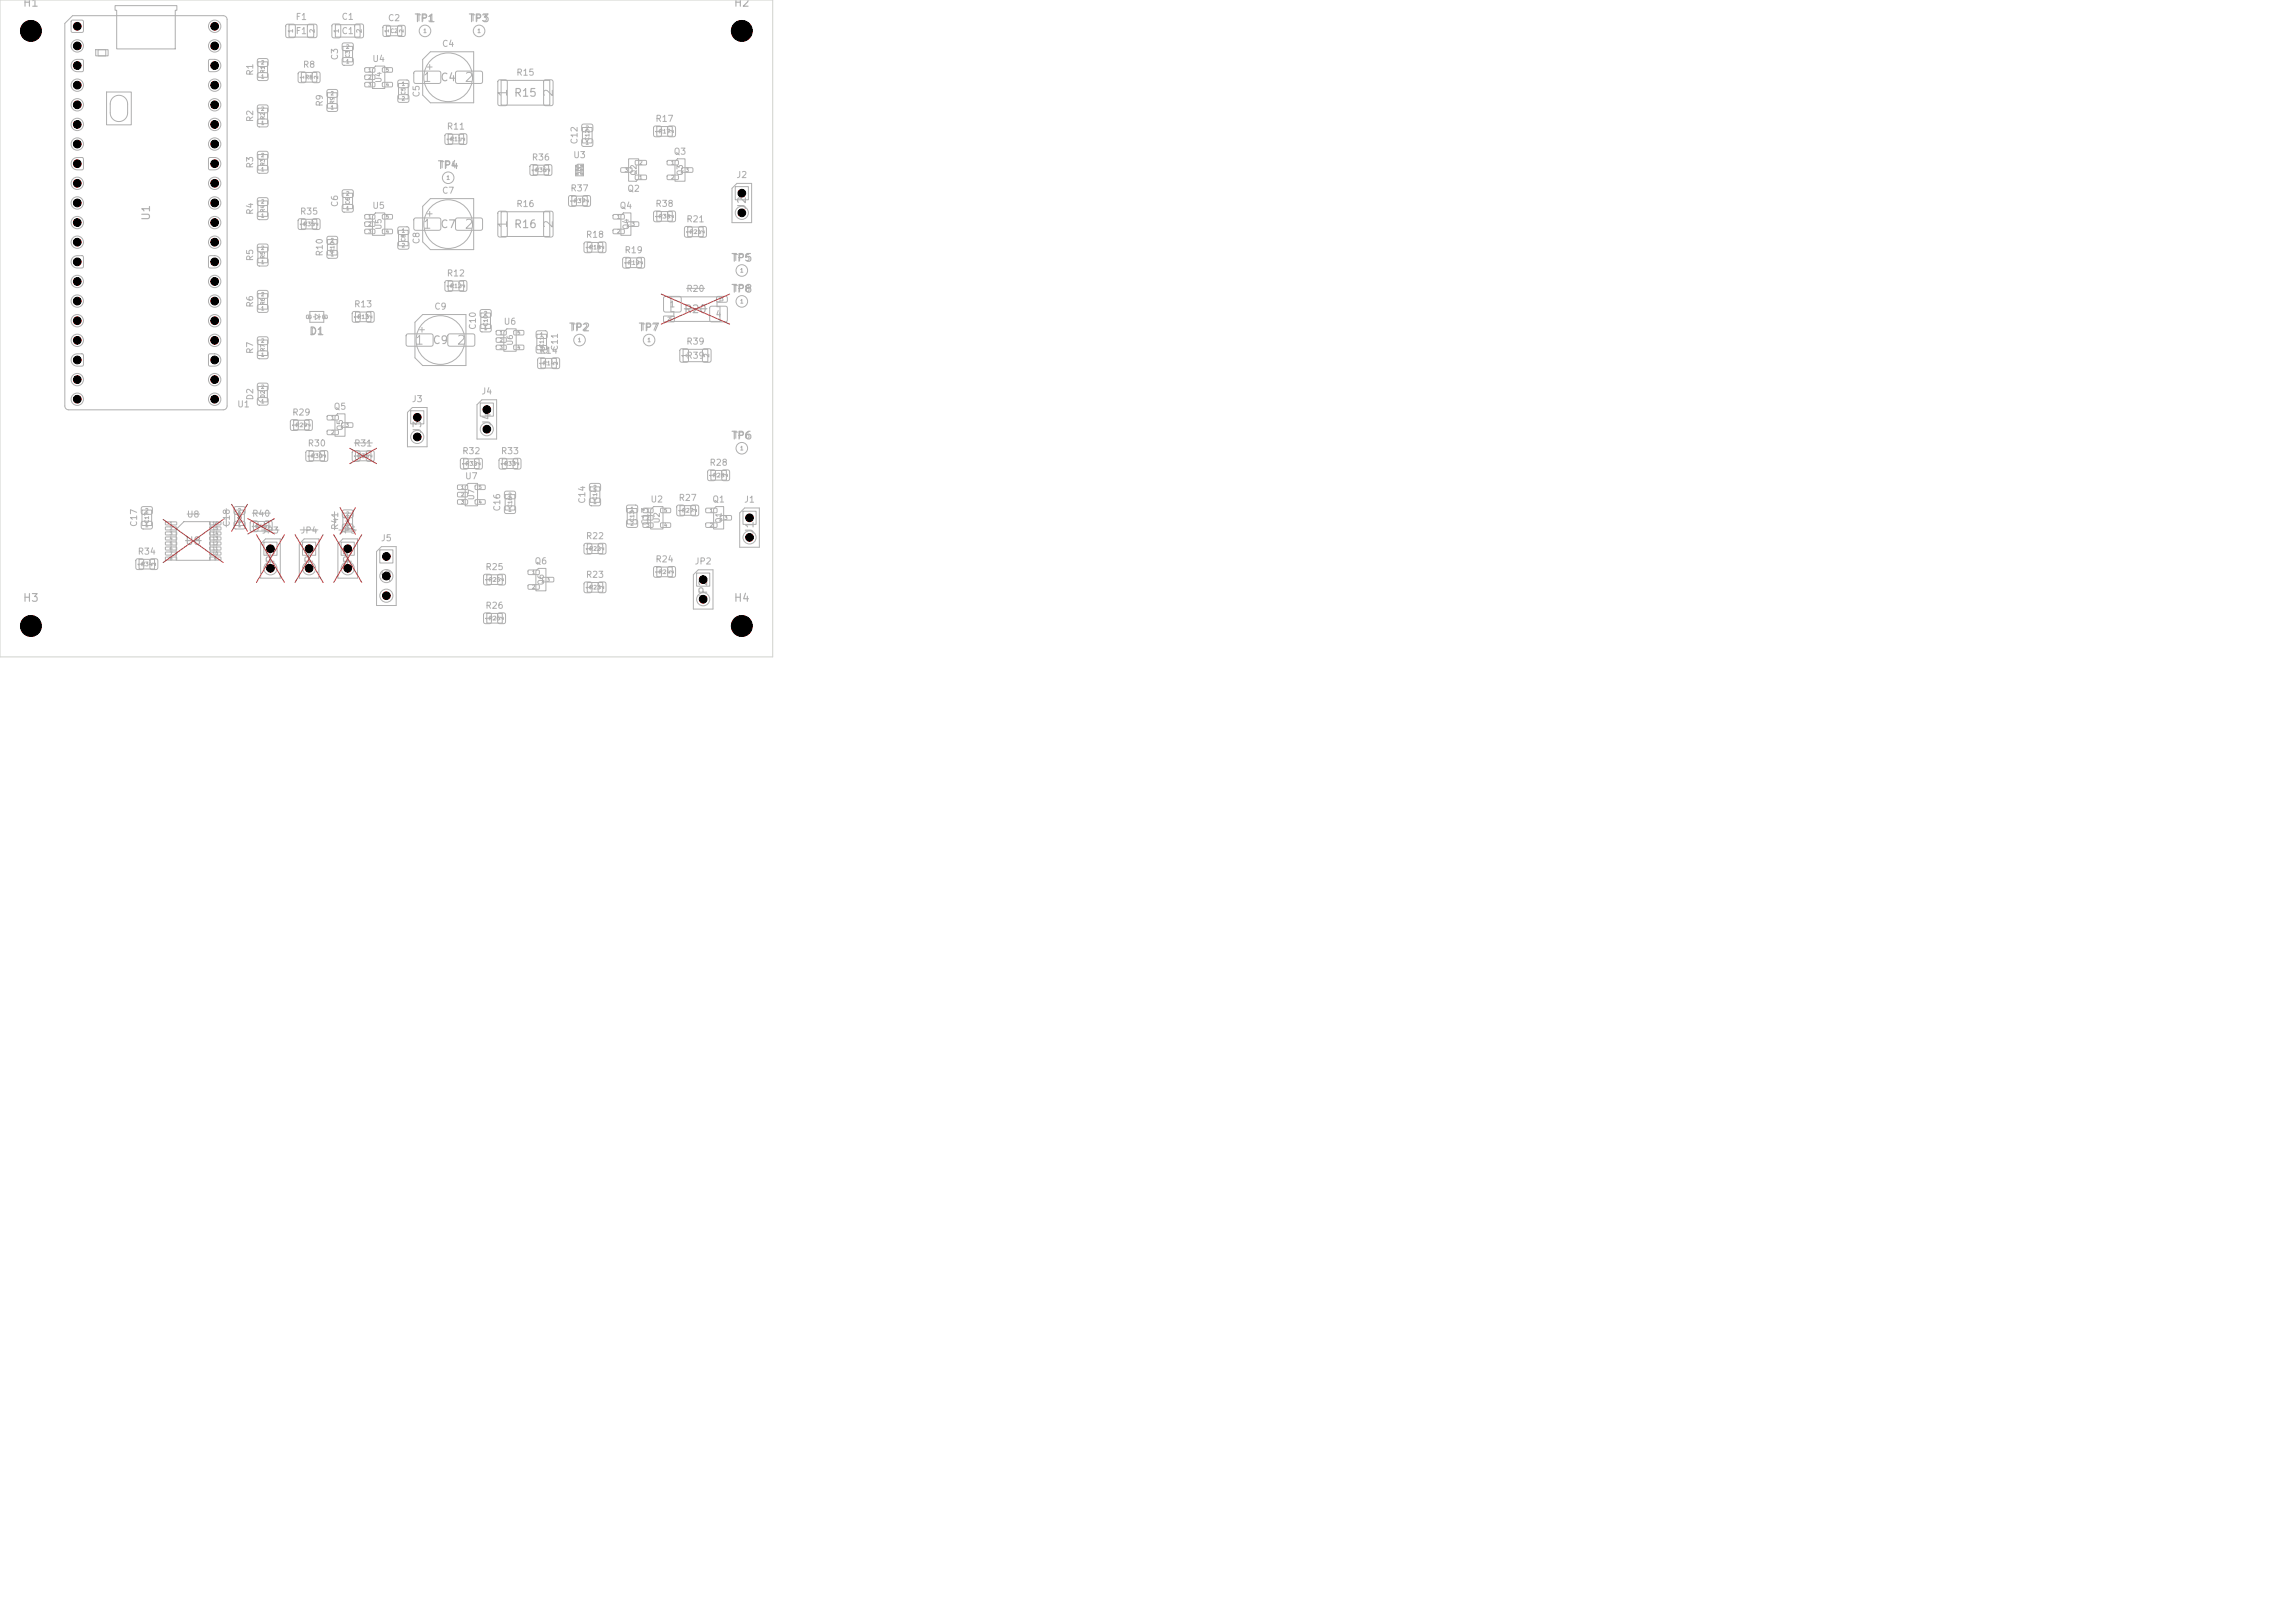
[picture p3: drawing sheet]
<svg xmlns="http://www.w3.org/2000/svg" width="297mm" height="210mm" viewBox="0 0 297 210" stroke-linecap="round" stroke-linejoin="round" font-family="sans-serif">
<defs><g id="words">
<g font-size="1.2" fill="#afafaf">
<text x="54.6" y="10.9">1</text>
<text x="60" y="10.9">2</text>
<text x="54.6" y="29.9">1</text>
<text x="60" y="29.9">2</text>
<text x="53.6" y="44.9">1</text>
<text x="59" y="44.9">2</text>
</g>
<g font-size="1.1" fill="#afafaf">
<text x="65.9" y="12.6" transform="rotate(-90 65.9 12.6)">1</text>
<text x="71.8" y="12.6" transform="rotate(-90 71.8 12.6)">2</text>
<text x="65.9" y="29.6" transform="rotate(-90 65.9 29.6)">1</text>
<text x="71.8" y="29.6" transform="rotate(-90 71.8 29.6)">2</text>
</g>
<g font-size="1" fill="#afafaf">
<text x="2.9" y="1.1">H1</text>
<text x="2.9" y="4.8">H1</text>
<text x="53.5" y="3.1">TP1</text>
<text x="60.5" y="3.1">TP3</text>
<text x="94.9" y="1.1">H2</text>
<text x="94.9" y="4.8">H2</text>
<text x="56.9" y="10.8">C4</text>
<text x="66.4" y="12.8">R15</text>
<text x="56.5" y="22.1">TP4</text>
<text x="19.6" y="28.6" transform="rotate(-90 19.6 28.6)">U1</text>
<text x="56.9" y="29.8">C7</text>
<text x="66.4" y="29.8">R16</text>
<text x="96.8" y="27.2" transform="rotate(-90 96.8 27.2)">J2</text>
<text x="94.5" y="34.1">TP5</text>
<text x="88.4" y="40.8">R20</text>
<text x="94.5" y="38.1">TP8</text>
<text x="39.9" y="43.6">D1</text>
<text x="55.9" y="44.8">C9</text>
<text x="73.5" y="43.1">TP2</text>
<text x="82.5" y="43.1">TP7</text>
<text x="54.8" y="56.2" transform="rotate(-90 54.8 56.2)">J3</text>
<text x="63.8" y="55.2" transform="rotate(-90 63.8 55.2)">J4</text>
<text x="94.5" y="57.1">TP6</text>
<text x="23.9" y="70.8">U8</text>
<text x="97.8" y="69.2" transform="rotate(-90 97.8 69.2)">J1</text>
<text x="35.8" y="73.7" transform="rotate(-90 35.8 73.7)">JP3</text>
<text x="40.8" y="73.7" transform="rotate(-90 40.8 73.7)">JP4</text>
<text x="45.8" y="73.7" transform="rotate(-90 45.8 73.7)">JP5</text>
<text x="50.8" y="75.5" transform="rotate(-90 50.8 75.5)">J5</text>
<text x="91.8" y="77.7" transform="rotate(-90 91.8 77.7)">JP2</text>
<text x="2.9" y="78.1">H3</text>
<text x="2.9" y="81.8">H3</text>
<text x="94.9" y="78.1">H4</text>
<text x="94.9" y="81.8">H4</text>
</g>
<g font-size=".8" fill="#afafaf">
<text x="38.2" y="2.8">F1</text>
<text x="38.2" y="4.6">F1</text>
<text x="44.1" y="2.8">C1</text>
<text x="44.1" y="4.6">C1</text>
<text x="50.1" y="2.9">C2</text>
<text x="33" y="9.9" transform="rotate(-90 33 9.9)">R1</text>
<text x="39.1" y="9">R8</text>
<text x="43.9" y="7.9" transform="rotate(-90 43.9 7.9)">C3</text>
<text x="48.1" y="8.2">U4</text>
<text x="57.1" y="6.3">C4</text>
<text x="66.8" y="10">R15</text>
<text x="33" y="15.9" transform="rotate(-90 33 15.9)">R2</text>
<text x="42" y="13.9" transform="rotate(-90 42 13.9)">R9</text>
<text x="54.5" y="12.7" transform="rotate(-90 54.5 12.7)">C5</text>
<text x="57.8" y="17">R11</text>
<text x="84.8" y="16">R17</text>
<text x="33" y="21.9" transform="rotate(-90 33 21.9)">R3</text>
<text x="68.8" y="21">R36</text>
<text x="74.1" y="20.7">U3</text>
<text x="74.9" y="18.7" transform="rotate(-90 74.9 18.7)">C12</text>
<text x="87.1" y="20.2">Q3</text>
<text x="95.2" y="23.2">J2</text>
<text x="33" y="27.9" transform="rotate(-90 33 27.9)">R4</text>
<text x="38.8" y="28">R35</text>
<text x="43.9" y="26.9" transform="rotate(-90 43.9 26.9)">C6</text>
<text x="48.1" y="27.2">U5</text>
<text x="57.1" y="25.3">C7</text>
<text x="66.8" y="27">R16</text>
<text x="73.8" y="25">R37</text>
<text x="80.1" y="27.2">Q4</text>
<text x="81.1" y="25">Q2</text>
<text x="84.8" y="27">R38</text>
<text x="88.8" y="29">R21</text>
<text x="33" y="33.9" transform="rotate(-90 33 33.9)">R5</text>
<text x="42" y="33.2" transform="rotate(-90 42 33.2)">R10</text>
<text x="54.5" y="31.7" transform="rotate(-90 54.5 31.7)">C8</text>
<text x="57.8" y="36">R12</text>
<text x="75.8" y="31">R18</text>
<text x="80.8" y="33">R19</text>
<text x="33" y="39.9" transform="rotate(-90 33 39.9)">R6</text>
<text x="45.8" y="40">R13</text>
<text x="56.1" y="40.3">C9</text>
<text x="86.6" y="39.9">1</text>
<text x="88.8" y="38">R20</text>
<text x="92.5" y="41.2">4</text>
<text x="33" y="45.9" transform="rotate(-90 33 45.9)">R7</text>
<text x="61.8" y="42.7" transform="rotate(-90 61.8 42.7)">C10</text>
<text x="65.1" y="42.2">U6</text>
<text x="69.8" y="46">R14</text>
<text x="72.4" y="45.5" transform="rotate(-90 72.4 45.5)">C11</text>
<text x="88.8" y="44.8">R39</text>
<text x="88.8" y="46.6">R39</text>
<text x="30.6" y="52.9">U1</text>
<text x="33" y="51.9" transform="rotate(-90 33 51.9)">D2</text>
<text x="37.8" y="54">R29</text>
<text x="43.1" y="53.2">Q5</text>
<text x="53.2" y="52.2">J3</text>
<text x="62.2" y="51.2">J4</text>
<text x="39.8" y="58">R30</text>
<text x="45.8" y="58">R31</text>
<text x="59.8" y="59">R32</text>
<text x="64.8" y="59">R33</text>
<text x="60.1" y="62.2">U7</text>
<text x="75.9" y="65.2" transform="rotate(-90 75.9 65.2)">C14</text>
<text x="84.1" y="65.2">U2</text>
<text x="87.8" y="65">R27</text>
<text x="91.8" y="60.5">R28</text>
<text x="92.1" y="65.2">Q1</text>
<text x="96.2" y="65.2">J1</text>
<text x="17.8" y="72">R34</text>
<text x="17.9" y="68.2" transform="rotate(-90 17.9 68.2)">C17</text>
<text x="24.1" y="67.2">U8</text>
<text x="29.9" y="68.2" transform="rotate(-90 29.9 68.2)">C18</text>
<text x="32.6" y="67.1">R40</text>
<text x="33.8" y="69.2">JP3</text>
<text x="38.8" y="69.2">JP4</text>
<text x="43.8" y="69.2">JP5</text>
<text x="44" y="68.6" transform="rotate(-90 44 68.6)">R41</text>
<text x="49.2" y="70.2">J5</text>
<text x="64.9" y="66.2" transform="rotate(-90 64.9 66.2)">C16</text>
<text x="75.8" y="70">R22</text>
<text x="84.1" y="68" transform="rotate(-90 84.1 68)">C13</text>
<text x="62.8" y="74">R25</text>
<text x="69.1" y="73.2">Q6</text>
<text x="75.8" y="75">R23</text>
<text x="84.8" y="73">R24</text>
<text x="89.8" y="73.2">JP2</text>
<text x="62.8" y="79">R26</text>
</g>
<g font-size=".7" fill="#afafaf">
<text x="49.5" y="10.8" transform="rotate(-90 49.5 10.8)">U4</text>
<text x="82.5" y="22.8" transform="rotate(-90 82.5 22.8)">Q2</text>
<text x="88.5" y="22.8" transform="rotate(-90 88.5 22.8)">Q3</text>
<text x="49.5" y="29.8" transform="rotate(-90 49.5 29.8)">U5</text>
<text x="81.5" y="29.8" transform="rotate(-90 81.5 29.8)">Q4</text>
<text x="66.5" y="44.8" transform="rotate(-90 66.5 44.8)">U6</text>
<text x="44.5" y="55.8" transform="rotate(-90 44.5 55.8)">Q5</text>
<text x="61.5" y="64.8" transform="rotate(-90 61.5 64.8)">U7</text>
<text x="85.5" y="67.8" transform="rotate(-90 85.5 67.8)">U2</text>
<text x="93.5" y="67.8" transform="rotate(-90 93.5 67.8)">Q1</text>
<text x="70.5" y="75.8" transform="rotate(-90 70.5 75.8)">Q6</text>
</g>
<g font-size=".6" fill="#afafaf">
<text x="38" y="4.3" transform="rotate(-90 38 4.3)">1</text>
<text x="40.8" y="4.3" transform="rotate(-90 40.8 4.3)">2</text>
<text x="44" y="4.3" transform="rotate(-90 44 4.3)">1</text>
<text x="46.9" y="4.3" transform="rotate(-90 46.9 4.3)">2</text>
<text x="95.7" y="25.4">1</text>
<text x="95.7" y="28">2</text>
<text x="89" y="46.3" transform="rotate(-90 89 46.3)">1</text>
<text x="91.9" y="46.3" transform="rotate(-90 91.9 46.3)">2</text>
<text x="62.7" y="53.4">1</text>
<text x="53.7" y="54.4">1</text>
<text x="53.7" y="57">2</text>
<text x="62.7" y="56">2</text>
<text x="34.7" y="71.4">1</text>
<text x="39.7" y="71.4">1</text>
<text x="44.7" y="71.4">1</text>
<text x="96.7" y="67.4">1</text>
<text x="96.7" y="70">2</text>
<text x="34.7" y="74">2</text>
<text x="39.7" y="74">2</text>
<text x="44.7" y="74">2</text>
<text x="49.7" y="72.4">1</text>
<text x="49.7" y="75">2</text>
<text x="49.7" y="77.5">3</text>
<text x="90.7" y="75.4">1</text>
<text x="90.7" y="78">2</text>
</g>
<g font-size=".5" fill="#afafaf">
<text x="9.7" y="3.8">1</text>
<text x="27.2" y="3.8">40</text>
<text x="50.4" y="4.3" transform="rotate(-90 50.4 4.3)">1</text>
<text x="50.5" y="4.4">C2</text>
<text x="52.3" y="4.3" transform="rotate(-90 52.3 4.3)">2</text>
<text x="54.7" y="4.4">1</text>
<text x="61.7" y="4.4">1</text>
<text x="9.7" y="6.3">2</text>
<text x="9.7" y="8.9">3</text>
<text x="9.7" y="11.4">4</text>
<text x="27.2" y="11.4">37</text>
<text x="27.2" y="8.9">38</text>
<text x="27.2" y="6.3">39</text>
<text x="33.7" y="10.3">1</text>
<text x="33.7" y="8.4">2</text>
<text x="34.4" y="9.5" transform="rotate(-90 34.4 9.5)">R1</text>
<text x="39.4" y="10.3" transform="rotate(-90 39.4 10.3)">1</text>
<text x="39.5" y="10.4">R8</text>
<text x="41.3" y="10.3" transform="rotate(-90 41.3 10.3)">2</text>
<text x="44.7" y="8.3">1</text>
<text x="44.7" y="6.4">2</text>
<text x="45.4" y="7.5" transform="rotate(-90 45.4 7.5)">C3</text>
<text x="51.9" y="11.2">1</text>
<text x="9.7" y="14">5</text>
<text x="9.7" y="16.5">6</text>
<text x="27.2" y="16.5">35</text>
<text x="27.2" y="14">36</text>
<text x="33.7" y="16.3">1</text>
<text x="33.7" y="14.4">2</text>
<text x="34.4" y="15.5" transform="rotate(-90 34.4 15.5)">R2</text>
<text x="42.7" y="14.3">1</text>
<text x="42.7" y="12.4">2</text>
<text x="43.4" y="13.5" transform="rotate(-90 43.4 13.5)">R9</text>
<text x="51.9" y="13.1">2</text>
<text x="52.6" y="12.3" transform="rotate(-90 52.6 12.3)">C5</text>
<text x="75.7" y="16.9">2</text>
<text x="85.2" y="17.4">R17</text>
<text x="85.4" y="17.3" transform="rotate(-90 85.4 17.3)">1</text>
<text x="87.3" y="17.3" transform="rotate(-90 87.3 17.3)">2</text>
<text x="9.7" y="19">7</text>
<text x="9.7" y="21.6">8</text>
<text x="27.2" y="21.6">33</text>
<text x="27.2" y="19">34</text>
<text x="33.7" y="22.3">1</text>
<text x="33.7" y="20.4">2</text>
<text x="34.4" y="21.5" transform="rotate(-90 34.4 21.5)">R3</text>
<text x="57.7" y="23.4">1</text>
<text x="58.2" y="18.4">R11</text>
<text x="58.4" y="18.3" transform="rotate(-90 58.4 18.3)">1</text>
<text x="60.3" y="18.3" transform="rotate(-90 60.3 18.3)">2</text>
<text x="69.2" y="22.4">R36</text>
<text x="69.4" y="22.3" transform="rotate(-90 69.4 22.3)">1</text>
<text x="71.3" y="22.3" transform="rotate(-90 71.3 22.3)">2</text>
<text x="75.7" y="18.8">1</text>
<text x="76.4" y="18.3" transform="rotate(-90 76.4 18.3)">C12</text>
<text x="80.8" y="22.4">3</text>
<text x="82.7" y="23.3">1</text>
<text x="82.7" y="21.4">2</text>
<text x="86.8" y="21.4">1</text>
<text x="86.8" y="23.3">2</text>
<text x="88.7" y="22.4">3</text>
<text x="9.4" y="26.7">10</text>
<text x="9.4" y="29.2">11</text>
<text x="9.7" y="24.1">9</text>
<text x="27.2" y="29.2">30</text>
<text x="27.2" y="26.7">31</text>
<text x="27.2" y="24.1">32</text>
<text x="33.7" y="28.3">1</text>
<text x="33.7" y="26.4">2</text>
<text x="34.4" y="27.5" transform="rotate(-90 34.4 27.5)">R4</text>
<text x="39.2" y="29.4">R35</text>
<text x="39.4" y="29.3" transform="rotate(-90 39.4 29.3)">1</text>
<text x="41.3" y="29.3" transform="rotate(-90 41.3 29.3)">2</text>
<text x="44.7" y="27.3">1</text>
<text x="44.7" y="25.4">2</text>
<text x="45.4" y="26.5" transform="rotate(-90 45.4 26.5)">C6</text>
<text x="74.2" y="26.4">R37</text>
<text x="74.4" y="26.3" transform="rotate(-90 74.4 26.3)">1</text>
<text x="76.3" y="26.3" transform="rotate(-90 76.3 26.3)">2</text>
<text x="79.8" y="28.4">1</text>
<text x="81.7" y="29.4">3</text>
<text x="85.2" y="28.4">R38</text>
<text x="85.4" y="28.3" transform="rotate(-90 85.4 28.3)">1</text>
<text x="87.3" y="28.3" transform="rotate(-90 87.3 28.3)">2</text>
<text x="9.4" y="31.7">12</text>
<text x="9.4" y="34.3">13</text>
<text x="27.2" y="34.3">28</text>
<text x="27.2" y="31.7">29</text>
<text x="33.7" y="34.3">1</text>
<text x="33.7" y="32.4">2</text>
<text x="34.4" y="33.5" transform="rotate(-90 34.4 33.5)">R5</text>
<text x="42.7" y="33.3">1</text>
<text x="42.7" y="31.4">2</text>
<text x="43.4" y="32.8" transform="rotate(-90 43.4 32.8)">R10</text>
<text x="51.9" y="30.2">1</text>
<text x="51.9" y="32.1">2</text>
<text x="52.6" y="31.3" transform="rotate(-90 52.6 31.3)">C8</text>
<text x="76.2" y="32.4">R18</text>
<text x="76.4" y="32.3" transform="rotate(-90 76.4 32.3)">1</text>
<text x="78.3" y="32.3" transform="rotate(-90 78.3 32.3)">2</text>
<text x="79.8" y="30.3">2</text>
<text x="81.2" y="34.4">R19</text>
<text x="81.4" y="34.3" transform="rotate(-90 81.4 34.3)">1</text>
<text x="83.3" y="34.3" transform="rotate(-90 83.3 34.3)">2</text>
<text x="89.2" y="30.4">R21</text>
<text x="89.4" y="30.3" transform="rotate(-90 89.4 30.3)">1</text>
<text x="91.3" y="30.3" transform="rotate(-90 91.3 30.3)">2</text>
<text x="95.7" y="35.4">1</text>
<text x="9.4" y="36.8">14</text>
<text x="9.4" y="39.4">15</text>
<text x="9.4" y="41.9">16</text>
<text x="27.2" y="41.9">25</text>
<text x="27.2" y="39.4">26</text>
<text x="27.2" y="36.8">27</text>
<text x="33.7" y="40.3">1</text>
<text x="33.7" y="38.4">2</text>
<text x="34.4" y="39.5" transform="rotate(-90 34.4 39.5)">R6</text>
<text x="46.2" y="41.4">R13</text>
<text x="46.4" y="41.3" transform="rotate(-90 46.4 41.3)">1</text>
<text x="48.3" y="41.3" transform="rotate(-90 48.3 41.3)">2</text>
<text x="58.2" y="37.4">R12</text>
<text x="58.4" y="37.3" transform="rotate(-90 58.4 37.3)">1</text>
<text x="60.3" y="37.3" transform="rotate(-90 60.3 37.3)">2</text>
<text x="62.6" y="40.9">2</text>
<text x="86.3" y="41.6">2</text>
<text x="93.2" y="39.1">3</text>
<text x="95.7" y="39.4">1</text>
<text x="9.4" y="44.4">17</text>
<text x="9.4" y="47">18</text>
<text x="27.2" y="47">23</text>
<text x="27.2" y="44.4">24</text>
<text x="33.7" y="46.3">1</text>
<text x="33.7" y="44.4">2</text>
<text x="34.4" y="45.5" transform="rotate(-90 34.4 45.5)">R7</text>
<text x="62.6" y="42.8">1</text>
<text x="63.2" y="42.3" transform="rotate(-90 63.2 42.3)">C10</text>
<text x="69.8" y="43.7">1</text>
<text x="69.8" y="45.6">2</text>
<text x="70.2" y="47.4">R14</text>
<text x="70.4" y="47.3" transform="rotate(-90 70.4 47.3)">1</text>
<text x="70.5" y="45" transform="rotate(-90 70.5 45)">C11</text>
<text x="72.3" y="47.3" transform="rotate(-90 72.3 47.3)">2</text>
<text x="74.7" y="44.4">1</text>
<text x="83.7" y="44.4">1</text>
<text x="9.4" y="49.5">19</text>
<text x="9.4" y="52.1">20</text>
<text x="27.2" y="52.1">21</text>
<text x="27.2" y="49.5">22</text>
<text x="33.7" y="52.3">1</text>
<text x="33.7" y="50.4">2</text>
<text x="34.4" y="51.5" transform="rotate(-90 34.4 51.5)">D2</text>
<text x="38.2" y="55.4">R29</text>
<text x="38.4" y="55.3" transform="rotate(-90 38.4 55.3)">1</text>
<text x="40.2" y="59.4">R30</text>
<text x="40.3" y="55.3" transform="rotate(-90 40.3 55.3)">2</text>
<text x="40.4" y="59.3" transform="rotate(-90 40.4 59.3)">1</text>
<text x="42.3" y="59.3" transform="rotate(-90 42.3 59.3)">2</text>
<text x="42.8" y="54.4">1</text>
<text x="42.8" y="56.3">2</text>
<text x="44.7" y="55.4">3</text>
<text x="46.2" y="59.4">R31</text>
<text x="46.4" y="59.3" transform="rotate(-90 46.4 59.3)">1</text>
<text x="48.3" y="59.3" transform="rotate(-90 48.3 59.3)">2</text>
<text x="95.7" y="58.4">1</text>
<text x="60.2" y="60.4">R32</text>
<text x="60.4" y="60.3" transform="rotate(-90 60.4 60.3)">1</text>
<text x="62.3" y="60.3" transform="rotate(-90 62.3 60.3)">2</text>
<text x="65.2" y="60.4">R33</text>
<text x="65.4" y="60.3" transform="rotate(-90 65.4 60.3)">1</text>
<text x="65.7" y="64.4">2</text>
<text x="66.4" y="65.8" transform="rotate(-90 66.4 65.8)">C16</text>
<text x="67.3" y="60.3" transform="rotate(-90 67.3 60.3)">2</text>
<text x="76.7" y="65.3">1</text>
<text x="76.7" y="63.4">2</text>
<text x="77.4" y="64.8" transform="rotate(-90 77.4 64.8)">C14</text>
<text x="92.2" y="61.9">R28</text>
<text x="92.4" y="61.8" transform="rotate(-90 92.4 61.8)">1</text>
<text x="94.3" y="61.8" transform="rotate(-90 94.3 61.8)">2</text>
<text x="18.7" y="68.3">1</text>
<text x="18.7" y="66.4">2</text>
<text x="19.4" y="67.8" transform="rotate(-90 19.4 67.8)">C17</text>
<text x="30.7" y="68.3">1</text>
<text x="30.7" y="66.4">2</text>
<text x="31.4" y="67.8" transform="rotate(-90 31.4 67.8)">C18</text>
<text x="33" y="68.5">R40</text>
<text x="33.2" y="68.4" transform="rotate(-90 33.2 68.4)">1</text>
<text x="35.1" y="68.4" transform="rotate(-90 35.1 68.4)">2</text>
<text x="44.7" y="68.7">1</text>
<text x="44.7" y="66.8">2</text>
<text x="45.4" y="68.2" transform="rotate(-90 45.4 68.2)">R41</text>
<text x="65.7" y="66.3">1</text>
<text x="76.2" y="71.4">R22</text>
<text x="76.4" y="71.3" transform="rotate(-90 76.4 71.3)">1</text>
<text x="78.3" y="71.3" transform="rotate(-90 78.3 71.3)">2</text>
<text x="81.5" y="66.2">1</text>
<text x="81.5" y="68.1">2</text>
<text x="82.2" y="67.6" transform="rotate(-90 82.2 67.6)">C13</text>
<text x="88.2" y="66.4">R27</text>
<text x="88.4" y="66.3" transform="rotate(-90 88.4 66.3)">1</text>
<text x="90.3" y="66.3" transform="rotate(-90 90.3 66.3)">2</text>
<text x="91.8" y="66.4">1</text>
<text x="91.8" y="68.3">2</text>
<text x="93.7" y="67.4">3</text>
<text x="18.2" y="73.4">R34</text>
<text x="18.4" y="73.3" transform="rotate(-90 18.4 73.3)">1</text>
<text x="20.3" y="73.3" transform="rotate(-90 20.3 73.3)">2</text>
<text x="63.2" y="75.4">R25</text>
<text x="63.4" y="75.3" transform="rotate(-90 63.4 75.3)">1</text>
<text x="65.3" y="75.3" transform="rotate(-90 65.3 75.3)">2</text>
<text x="68.8" y="74.4">1</text>
<text x="68.8" y="76.3">2</text>
<text x="70.7" y="75.4">3</text>
<text x="76.2" y="76.4">R23</text>
<text x="76.4" y="76.3" transform="rotate(-90 76.4 76.3)">1</text>
<text x="78.3" y="76.3" transform="rotate(-90 78.3 76.3)">2</text>
<text x="85.2" y="74.4">R24</text>
<text x="85.4" y="74.3" transform="rotate(-90 85.4 74.3)">1</text>
<text x="87.3" y="74.3" transform="rotate(-90 87.3 74.3)">2</text>
<text x="63.2" y="80.4">R26</text>
<text x="63.4" y="80.3" transform="rotate(-90 63.4 80.3)">1</text>
<text x="65.3" y="80.3" transform="rotate(-90 65.3 80.3)">2</text>
</g>
<g font-size=".4" fill="#afafaf">
<text x="47.6" y="9.4">1</text>
<text x="47.6" y="10.3">2</text>
<text x="47.6" y="11.3">3</text>
<text x="49.9" y="11.3">4</text>
<text x="49.9" y="9.4">5</text>
<text x="75.3" y="22.4" transform="rotate(-90 75.3 22.4)">U3</text>
<text x="47.6" y="28.4">1</text>
<text x="47.6" y="29.3">2</text>
<text x="49.9" y="28.4">5</text>
<text x="47.6" y="30.3">3</text>
<text x="49.9" y="30.3">4</text>
<text x="64.6" y="43.4">1</text>
<text x="64.6" y="44.3">2</text>
<text x="64.6" y="45.3">3</text>
<text x="66.9" y="45.3">4</text>
<text x="66.9" y="43.4">5</text>
<text x="59.6" y="63.4">1</text>
<text x="59.6" y="64.3">2</text>
<text x="59.6" y="65.3">3</text>
<text x="61.9" y="65.3">4</text>
<text x="61.9" y="63.4">5</text>
<text x="21.9" y="68">1</text>
<text x="21.9" y="68.7">2</text>
<text x="21.9" y="69.3">3</text>
<text x="21.9" y="70">4</text>
<text x="21.9" y="70.6">5</text>
<text x="21.9" y="71.3">6</text>
<text x="21.9" y="71.9">7</text>
<text x="27.4" y="71.9">10</text>
<text x="27.4" y="71.3">11</text>
<text x="27.4" y="70.6">12</text>
<text x="27.4" y="70">13</text>
<text x="27.4" y="69.3">14</text>
<text x="27.4" y="68.7">15</text>
<text x="27.4" y="68">16</text>
<text x="83.6" y="66.4">1</text>
<text x="83.6" y="67.3">2</text>
<text x="83.6" y="68.3">3</text>
<text x="85.9" y="68.3">4</text>
<text x="85.9" y="66.4">5</text>
<text x="21.9" y="72.6">8</text>
<text x="27.6" y="72.6">9</text>
</g>
<g font-size=".2" fill="#afafaf">
<text x="39.8" y="41.2">2</text>
<text x="41.9" y="41.2">1</text>
</g>
</g></defs>
<g fill="none" stroke="#afafaf" stroke-width=".13">
<path d="M9.3 2.7h1.4v1.4h-1.4zM9.4 2h19.5a.5 .5 0 0 1 .5 .5v50a.5 .5 0 0 1-.5 .5h-20a.5 .5 0 0 1-.5-.5v-49.5zM9.5 7.9l.5-.2h.6l.2 .1v1.4l-.2 .1h-.6a.8 .8 0 0 1-.8-.6 .8 .8 0 0 1 .3-.8zM12.4 6.4h1.6v.8h-1.6zM12.7 6.4h1v.8h-1zM13.8 11.9h3.2v4.3h-3.2zM14.6 12.7a1.12 1.12 0 0 1 1.2-.3 1.12 1.12 0 0 1 .7 1.1v1.1a1.13 1.13 0 0 1-1.1 1.1 1.13 1.13 0 0 1-1.1-1.1v-1.3zM14.9 .7h8v.6h-.2v5h-7.6v-5h-.2zM27.1 7.7h.7a.8 .8 0 0 1 .8 .7 .8 .8 0 0 1-.7 .9h-.8l-.1-.1v-1.3zM33.4 9.5l.2-.1h.9l.2 .2v.7l-.2 .1h-1l-.2-.2zM33.4 7.6h.2h.9l.2 .2v.6l-.2 .2h-1l-.2-.2zM33.4 15.5l.2-.1h.9l.2 .2v.7l-.2 .1h-1l-.2-.2z"/>
<path d="M33.4 13.6h.2h.9l.2 .2v.6l-.2 .2h-1l-.2-.3zM33.4 19.6h.2h.9l.2 .2v.6l-.2 .2h-1l-.2-.3zM33.4 8h1.2v2h-1.2zM33.4 14h1.2v2h-1.2zM33.4 20h1.2v2h-1.2zM37 3.2l1-.1 .2 .2v1.3l-.1 .3h-.9l-.2-.2v-1.3zM37.4 3.2h3.2v1.6h-3.2zM38.6 9.4l.7-.1 .3 .2v1l-.2 .2h-.6l-.2-.2v-1zM39 9.4h2v1.2h-2zM39.8 3.2l1-.1 .2 .2v1.3l-.1 .3h-.9l-.2-.2v-1.3zM40.5 9.4l.7-.1 .2 .2v1l-.1 .2h-.7l-.2-.2v-1zM42.4 13.5l.2-.1h.9l.2 .2v.7l-.2 .1h-1l-.2-.2z"/>
<path d="M42.4 11.6h.2h.9l.2 .2v.6l-.2 .2h-1l-.2-.2zM42.4 12h1.2v2h-1.2zM43 3.2l.9-.1 .2 .2v1.3l-.2 .3h-.7l-.2-.2-.1-1.3zM43.4 3.2h3.2v1.6h-3.2zM44.3 7.5h.2h1.1l.1 .2v.6l-.2 .2-1.1-.1-.1-.2zM44.3 5.6l.2-.1 1.1 .1 .1 .2v.6l-.2 .1h-1.1l-.1-.2zM44.4 6h1.2v2h-1.2zM46 3.2l.8-.1 .2 .2v1.3l-.1 .3h-.7l-.3-.2v-1.3zM47.2 8.8h1.2l.1 .1v.4l-.1 .1-1.1-.1-.1-.1zM47.2 9.7h1.2l.1 .2v.3l-.1 .1h-1.1l-.1-.1zM47.2 10.7h1.2l.1 .1v.4h-.1h-1.1l-.1-.1zM48.6 8.5h1.2v3h-1.6v-2.6z"/>
<path d="M49.5 10.7h1.2l.1 .1v.4h-.2h-1l-.1-.1zM49.5 8.8h1.2l.1 .1v.4l-.2 .1-1-.1-.1-.1zM49.6 3.3h.7l.2 .1 .1 1.1-.2 .2h-.6l-.2-.1v-1.1zM50 3.4h2v1.2h-2zM51.5 3.3h.7l.2 .1v1.1l-.1 .2h-.6l-.2-.1-.1-1.1zM51.5 10.4l.2-.1 1.1 .1 .1 .2v.6l-.2 .2-1.1-.1-.1-.2zM51.5 12.3l.2-.1 1.1 .1 .1 .2v.6l-.2 .1h-1.1l-.1-.2zM51.6 10.8h1.2v2h-1.2zM53.6 9.3l.2-.1h3.1l.1 .3v1.1l-.2 .2h-3.1l-.1-.3zM54.7 7.7l1-1h5.6v6.6h-5.6l-1-1zM55.3 8.7h.6M55.6 8.4v.6"/>
<path d="M57.6 17.4l.7-.1 .3 .2v1l-.2 .2h-.6l-.2-.2v-1zM58 17.4h2v1.2h-2zM59 9.3l.2-.1h3.1l.1 .3v1.1l-.2 .2h-3.1l-.1-.3zM59.5 17.4l.7-.1 .2 .2v1l-.1 .2h-.6l-.3-.2v-1zM64.5 10.4l.9-.1 .2 .2 .1 2.9-.2 .3h-.8l-.3-.2v-2.9zM64.9 10.4h6.2v3.2h-6.2zM70.4 10.4l.9-.1 .3 .2v2.9l-.2 .3h-.8l-.2-.2v-2.9zM75.3 18l.2-.1 1.1 .1 .1 .2v.6l-.2 .1h-1.1l-.1-.2zM75.3 16.1h.2h1.1l.1 .2v.6l-.2 .2-1.1-.1-.1-.2zM75.4 16.5h1.2v2h-1.2zM84.6 16.4l.8-.1 .2 .2v1l-.2 .2h-.6l-.2-.2v-1zM85 16.4h2v1.2h-2z"/>
<path d="M86.5 16.4l.7-.1 .2 .2v1l-.1 .2h-.6l-.3-.2v-1zM9.5 20.6l.5-.2h.6l.2 .1v1.4l-.2 .1h-.6a.8 .8 0 0 1-.8-.6 .8 .8 0 0 1 .3-.8zM9.5 33.3l.5-.2h.6l.2 .1v1.4l-.2 .1h-.6a.8 .8 0 0 1-.8-.6 .8 .8 0 0 1 .3-.8zM27.1 33.1h.7a.8 .8 0 0 1 .8 .7 .8 .8 0 0 1-.7 .9h-.8l-.1-.1v-1.3zM27.1 20.4h.7a.8 .8 0 0 1 .8 .7 .8 .8 0 0 1-.7 .9h-.8l-.1-.1v-1.3zM33.4 21.5l.2-.1h.9l.2 .2v.7l-.2 .1h-1l-.2-.2zM33.4 33.5l.2-.1h.9l.2 .2v.7l-.2 .1h-1l-.2-.2zM33.4 31.6h.2h.9l.2 .2v.6l-.2 .2h-1l-.2-.3zM33.4 27.5l.2-.1h.9l.2 .2v.7l-.2 .1h-1l-.2-.2zM33.4 25.6h.2h.9l.2 .2v.6l-.2 .2h-1l-.2-.3zM33.4 39.5l.2-.1h.9l.2 .2v.7l-.2 .1h-1l-.2-.2zM33.4 37.6h.2h.9l.2 .2v.6l-.2 .2h-1l-.2-.3z"/>
<path d="M33.4 32h1.2v2h-1.2zM33.4 26h1.2v2h-1.2zM33.4 38h1.2v2h-1.2zM38.6 28.4l.7-.1 .3 .2v1l-.2 .2h-.6l-.2-.2v-.9zM39 28.4h2v1.2h-2zM40.5 28.4l.7-.1 .2 .2v1l-.1 .2h-.7l-.2-.2v-.9zM42.4 32.5l.2-.1h.9l.2 .2v.7l-.2 .1h-1l-.2-.2zM42.4 30.6h.2h.9l.2 .2v.6l-.2 .2h-1l-.2-.3zM42.4 31h1.2v2h-1.2zM44.3 26.5h.2h1.1l.1 .2v.6l-.2 .2-1.1-.1-.1-.2zM44.3 24.6h.2h1.1l.1 .2v.6l-.2 .2-1.1-.1-.1-.2zM44.4 25h1.2v2h-1.2z"/>
<path d="M47.2 27.8h1.2l.1 .1v.4h-.1h-1.1l-.1-.1zM47.2 28.7h1.2l.1 .2v.3l-.1 .1h-1.1l-.1-.1zM47.2 29.7h1.2l.1 .1v.4h-.1h-1.1l-.1-.1zM48.2 27.9l.4-.3h1.2v2.9h-1.6zM49.5 29.7h1.2l.1 .1v.4h-.2h-1l-.1-.1zM49.5 27.8h1.2l.1 .1v.4h-.2h-1l-.1-.1zM51.5 29.4l.2-.1 1.1 .1 .1 .2v.6l-.2 .1h-1.1l-.1-.2zM51.5 31.3l.2-.1 1.1 .1 .1 .2v.6l-.2 .2-1.1-.1-.1-.2zM51.6 29.8h1.2v2h-1.2zM53.6 28.3l.2-.1h3.1l.1 .3v1.1l-.2 .2h-3.1l-.1-.2zM55.3 27.7h.6M55.6 27.4v.6"/>
<path d="M55.7 25.7h5.6v6.6h-5.6l-1-1v-4.6zM57.6 36.4l.7-.1 .3 .2v1l-.2 .2h-.6l-.2-.2v-.9zM58 36.4h2v1.2h-2zM59 28.3l.2-.1h3.1l.1 .3v1.1l-.2 .2h-3.1l-.1-.2zM59.5 36.4l.7-.1 .2 .2v1l-.1 .2h-.6l-.3-.2v-.9zM64.5 27.4l.9-.1 .2 .2 .1 2.9-.2 .3h-.8l-.3-.2v-2.9zM64.9 27.4h6.2v3.2h-6.2zM68.6 21.4l.7-.1 .3 .2v1l-.2 .2h-.6l-.2-.2v-.9zM69 21.4h2v1.2h-2zM70.4 27.4l.9-.1 .3 .2v2.9l-.2 .3h-.8l-.2-.2v-2.9zM70.5 21.4l.7-.1 .2 .2v1l-.1 .2h-.6l-.3-.2v-.9zM73.6 25.4l.8-.1 .2 .2v1l-.2 .2h-.6l-.2-.2v-.9z"/>
<path d="M74 25.4h2v1.2h-2zM74.5 21.4h.3v.2h-.3zM74.5 21.9h.3v.2h-.3zM74.5 22.4h.3v.2h-.3zM74.8 21.3h.7v1.5h-1v-1.2zM75.2 22.4h.3v.2h-.3zM75.2 21.9h.3v.2h-.3zM75.2 21.4h.3v.2h-.3zM75.5 25.4l.7-.1 .2 .2v1l-.1 .2h-.6l-.3-.2v-.9zM75.6 31.4l.8-.1 .2 .2v1l-.2 .2h-.6l-.2-.2v-.9zM76 31.4h2v1.2h-2zM77.5 31.4l.7-.1 .2 .2v1l-.1 .2h-.6l-.3-.2v-.9z"/>
<path d="M79.4 27.8h1.3l.1 .1v.4h-.1h-1.3l-.1-.1zM79.4 29.7h1.3l.1 .1v.4h-.1h-1.3l-.1-.1zM80.4 27.9l.3-.3h1v2.9h-1.3zM80.4 21.7h1.3l.1 .2v.3l-.1 .1h-1.3l-.1-.1zM80.6 33.4l.8-.1 .2 .2v1l-.2 .2h-.6l-.2-.2v-.9zM81 33.4h2v1.2h-2zM81.2 28.7h1.4l.1 .2v.3l-.2 .1h-1.2l-.1-.1zM81.4 20.6h1.3v2.5l-.4 .4h-.9zM82.2 22.7h1.4l.1 .1v.4h-.2h-1.2l-.1-.1zM82.2 20.8h1.4l.1 .1v.4h-.2h-1.2l-.1-.1zM82.5 33.4l.7-.1 .2 .2v1l-.1 .2h-.6l-.3-.2v-.9zM84.6 27.4l.8-.1 .2 .2v1l-.2 .2h-.6l-.2-.2v-.9z"/>
<path d="M85 27.4h2v1.2h-2zM85.9 38.4l.2-.1h1.8l.2 .1 .1 .2-.1 1.7-.2 .1h-1.8l-.2-.1v-.2zM86.4 20.8h1.3l.1 .1v.4h-.1h-1.3l-.1-.1zM86.4 22.7h1.3l.1 .1v.4h-.1h-1.3l-.1-.1zM86.5 27.4l.7-.1 .2 .2v1l-.1 .2h-.6l-.3-.2v-.9zM86.8 38.4h6.4v.7h-.4v.6h.4v1.9h-6.4v-.7h.4v-.6h-.4zM87.7 20.6h1v2.9h-1.3v-2.6zM88.2 21.7h1.4l.1 .2v.3l-.2 .1h-1.2l-.1-.1zM88.6 29.4l.8-.1 .2 .2v1l-.2 .2h-.6l-.2-.2v-.9zM88.8 37.3h2.4M89 29.4h2v1.2h-2zM90.5 29.4l.7-.1 .2 .2v1l-.1 .2h-.6l-.3-.2v-.9z"/>
<path d="M91.9 39.7l.2-.1h1.8l.2 .1v.2v1.7h-.2h-1.8h-.2l-.1-.2zM92.8 38.4h1.2l.1 .1v.5l-.2 .1h-1.1l-.1-.2zM94.7 24.4l.7-.7h1.9v5.1h-2.6zM95.1 24.2h1.7v1.7h-1.7zM9.5 46l.5-.2h.6l.2 .1v1.4l-.2 .1h-.6a.8 .8 0 0 1-.8-.6 .8 .8 0 0 1 .3-.8zM27.1 45.8h.7a.8 .8 0 0 1 .8 .7 .8 .8 0 0 1-.7 .9h-.8l-.1-.1v-1.3zM33.4 51.5h1.1l.2 .2v.6l-.2 .1h-1l-.2-.2zM33.4 49.6h1.1l.2 .2v.6l-.2 .2-1-.1-.2-.2zM33.4 45.5l.2-.1h.9l.2 .2v.7l-.2 .1h-1l-.2-.2zM33.4 43.6h.2h.9l.2 .2v.6l-.2 .2h-1l-.2-.3zM33.4 44h1.2v2h-1.2zM33.4 50h1.2v2h-.9l-.3-.3z"/>
<path d="M37.6 54.4l.7-.1 .3 .2v.9l-.2 .3h-.6l-.2-.2v-.9zM38 54.4h2v1.2h-2zM39.5 54.4l.7-.1 .2 .2v.9l-.1 .3h-.7l-.2-.2v-.9zM39.6 58.4l.7-.1 .3 .2v.9l-.2 .3h-.6l-.2-.2v-.9zM39.7 40.8h.5v.4h-.5zM40 58.4h2v1.2h-2zM40.1 40.3h1.8v1.4h-1.8zM40.6 41h.2M40.8 40.7l.5 .3-.5 .4zM41.3 41h.2M41.3 40.7v.7M41.5 58.4l.7-.1 .2 .2v.9l-.1 .3h-.7l-.2-.2v-.9z"/>
<path d="M41.8 40.8h.5v.4h-.5zM42.4 53.8h1.3l.1 .1v.4h-.2h-1.2l-.1-.1zM42.4 55.7h1.3l.1 .1v.4l-.2 .1-1.2-.1-.1-.1zM43.3 53.9l.4-.3h.9v2.8h-1.3zM44.2 54.7h1.4l.1 .2v.3l-.2 .1h-1.2l-.1-.1zM45.6 40.4l.7-.1 .3 .2v1l-.2 .2h-.6l-.2-.2v-.9zM45.6 58.4l.7-.1 .3 .2v.9l-.2 .3h-.6l-.2-.2v-.9zM45.8 57.3h2.4M46 40.4h2v1.2h-2zM46 58.4h2v1.2h-2zM46.3 59h1.4M47.5 40.4l.7-.1 .2 .2v1l-.1 .2h-.7l-.2-.2v-.9z"/>
<path d="M47.5 58.4l.7-.1 .2 .2v.9l-.1 .3h-.7l-.2-.2v-.9zM52.6 43.3l.2-.1h3.1l.1 .3v1.1l-.2 .2h-3.1l-.1-.2zM52.7 53.4l.7-.7h1.9v5.1h-2.6zM53.2 53.2h1.7v1.7h-1.7zM53.7 41.7l1-1h5.6v6.6h-5.6l-1-1zM54.3 42.7h.6M54.6 42.4v.6M58 43.3l.2-.1h3.1l.1 .3v1.1l-.2 .2h-3.1l-.1-.2zM59.6 59.4l.7-.1 .3 .2v.9l-.2 .3h-.6l-.2-.2v-.9zM60 59.4h2v1.2h-2zM61.5 59.4l.7-.1 .2 .2v.9l-.1 .3h-.6l-.3-.2v-.9zM61.7 52.4l.7-.7h1.9v5.1h-2.6z"/>
<path d="M62.1 52.2h1.8v1.7h-1.8zM62.2 42l.2-.1 1 .1 .2 .2v.6l-.3 .1h-1l-.2-.2zM62.2 40.1l.2-.1 1 .1 .2 .2v.6l-.3 .1h-1l-.2-.2zM62.2 40.5h1.3v2h-1.3zM64.2 42.8h1.2l.1 .1v.4h-.1h-1.1l-.1-.1zM64.2 43.7h1.2l.1 .2v.3l-.1 .1h-1.1l-.1-.1zM64.2 44.7h1.2l.1 .1v.4l-.1 .1-1.1-.1-.1-.1zM64.6 59.4l.7-.1 .3 .2v.9l-.2 .3h-.6l-.2-.2v-.9zM65 59.4h2v1.2h-2zM65.2 42.9l.4-.3h1.2v2.9h-1.6zM66.5 59.4l.7-.1 .2 .2v.9l-.1 .3h-.6l-.3-.2v-.9zM66.5 44.7h1.2l.1 .1v.4l-.1 .1-1.1-.1-.1-.1z"/>
<path d="M66.5 42.8h1.2l.1 .1v.4h-.1h-1.1l-.1-.1zM69.4 42.9l.2-.1h1.1l.1 .2v.6l-.2 .2h-1.1l-.1-.2zM69.4 44.8l.2-.1h1.1l.1 .3v.5l-.2 .2h-1.1l-.1-.2zM69.5 43.3h1.2v2h-1.2zM69.6 46.4l.8-.1 .2 .2v1l-.2 .2h-.6l-.2-.2v-.9zM70 46.4h2v1.2h-2zM71.5 46.4l.7-.1 .2 .2v1l-.1 .2h-.6l-.3-.2v-.9zM85.9 40.9h1.3l.1 .7h-1.4zM88 45.2l.8-.1 .3 .2v1.3l-.2 .3h-.7l-.2-.2v-1.3zM88.4 45.2h3.2v1.6h-3.2zM91 45.2l.8-.1 .2 .2v1.3l-.1 .3h-.8l-.2-.2v-1.3zM17.6 72.4l.8-.1 .2 .2v.9l-.2 .3h-.6l-.2-.2v-.9z"/>
<path d="M18 72.4h2v1.2h-2zM18.3 67.5l.2-.1 1.1 .1 .1 .2v.6l-.2 .1h-1.1l-.1-.2zM18.3 65.6h.2h1.1l.1 .2v.6l-.2 .2-1.1-.1-.1-.2zM18.4 66h1.2v2h-1.2zM19.5 72.4l.7-.1 .2 .2v.9l-.1 .3h-.7l-.2-.2v-.9zM21.4 67.6l1.4-.1 .1 .4h-1.4zM21.4 68.2h1.4l.1 .3-1.4 .1zM21.4 68.9l1.4-.1 .1 .4h-1.4zM21.4 69.5h1.4l.1 .3-1.4 .1zM21.4 70.2l1.4-.1 .1 .4h-1.4zM21.4 70.8h1.4l.1 .3-1.4 .1zM21.4 71.5l1.4-.1 .1 .4h-1.4z"/>
<path d="M21.4 72.1h1.4l.1 .3-1.4 .1zM22.8 68.5l1-1h3.4v5h-4.4zM24.2 66.5h1.6M27.2 72.1h1.3l.1 .3-1.4 .1zM27.2 71.5l1.3-.1 .1 .4h-1.4zM27.2 70.8h1.3l.1 .3-1.4 .1zM27.2 70.2l1.3-.1 .1 .4h-1.4zM27.2 69.5h1.3l.1 .3-1.4 .1zM27.2 68.9l1.3-.1 .1 .4h-1.4zM27.2 68.2h1.3l.1 .3-1.4 .1zM27.2 67.6l1.3-.1 .1 .4h-1.4zM29.3 65.8v2.4"/>
<path d="M30.3 67.5l.2-.1 1.1 .1 .1 .2v.6l-.2 .1h-1.1l-.1-.2zM30.3 65.6h.2h1.1l.1 .2v.6l-.2 .2-1.1-.1-.1-.2zM30.4 66h1.2v2h-1.2zM31 66.2v1.6M32.4 67.5l.8-.1 .2 .2v1l-.2 .2h-.6l-.2-.2v-.9zM32.6 66.4h2.4M32.8 67.5h2v1.2h-2zM33.1 68.1h1.5M33.7 70.4l.7-.7h1.9v5.1h-2.6zM33.9 68.6h2.2M34.2 70.1h1.7v1.8h-1.7zM34.3 67.5l.7-.1 .2 .2v1l-.1 .2h-.6l-.3-.2v-.9z"/>
<path d="M38.9 68.6h2.2M39.2 70.1h1.7v1.8h-1.7zM39.4 69.7h1.9v5.1h-2.6v-4.4zM43.3 66.2v2.4M43.7 70.4l.7-.7h1.9v5.1h-2.6zM43.9 68.6h2.2M44.2 70.1h1.7v1.8h-1.7zM44.4 67.9l.2-.1h.9l.2 .2v.7l-.3 .1h-.9l-.2-.2zM44.4 66h.2h.9l.2 .2v.6l-.3 .2h-.9l-.2-.3zM44.4 66.4h1.2v2h-1.2zM45 66.7v1.4M48.7 71.4l.7-.7h1.9v7.7h-2.6z"/>
<path d="M49.2 71.1h1.7v1.8h-1.7zM59.2 62.8h1.2l.1 .1v.4h-.1h-1.1l-.1-.1zM59.2 63.7h1.2l.1 .2v.3l-.1 .1h-1.1l-.1-.2zM59.2 64.7h1.2l.1 .1v.4l-.1 .1-1.1-.1-.1-.1zM60.6 62.6h1.2v2.8h-1.6v-2.4zM61.5 64.7h1.2l.1 .1v.4l-.1 .1-1.1-.1-.1-.1zM61.5 62.8h1.2l.1 .1v.4h-.1h-1.1l-.1-.1zM62.6 74.4l.7-.1 .3 .2v.9l-.2 .3h-.6l-.2-.2v-.9zM62.6 79.4l.7-.1 .3 .2v.9l-.2 .3h-.6l-.2-.2v-.9zM63 74.4h2v1.2h-2zM63 79.4h2v1.2h-2zM64.5 74.4l.7-.1 .2 .2v.9l-.1 .3h-.6l-.3-.2v-.9z"/>
<path d="M64.5 79.4l.7-.1 .2 .2v.9l-.1 .3h-.6l-.3-.2v-.9zM65.3 65.5l.2-.1 1.1 .1 .1 .2v.6l-.2 .1h-1.1l-.1-.2zM65.3 63.6h.2h1.1l.1 .2v.6l-.2 .2-1.1-.1-.1-.2zM65.4 64h1.2v2h-1.2zM68.4 73.8h1.3l.1 .1v.4l-.1 .1-1.3-.1-.1-.1zM68.4 75.7h1.3l.1 .1v.4l-.1 .1-1.3-.1-.1-.1zM69.3 73.9l.4-.3h1v2.8h-1.4zM70.2 74.7h1.4l.1 .1v.4l-.2 .1h-1.2l-.1-.2zM75.6 70.4l.8-.1 .2 .2v.9l-.2 .3h-.6l-.2-.2v-.9zM75.6 75.4l.8-.1 .2 .2v.9l-.2 .3h-.6l-.2-.2v-.9zM76 70.4h2v1.2h-2zM76 75.4h2v1.2h-2z"/>
<path d="M76.3 64.5l.2-.1 1.1 .1 .1 .2v.6l-.2 .1h-1.1l-.1-.2zM76.3 62.6h.2h1.1l.1 .2v.6l-.2 .2-1.1-.1-.1-.2zM76.4 63h1.2v2h-1.2zM77.5 70.4l.7-.1 .2 .2v.9l-.1 .3h-.6l-.3-.2v-.9zM77.5 75.4l.7-.1 .2 .2v.9l-.1 .3h-.6l-.3-.2v-.9zM81.1 65.4l.2-.1 1.1 .1 .1 .2v.6l-.2 .1h-1.1l-.1-.2zM81.1 67.3h.2h1.1l.1 .2v.6l-.2 .2-1.1-.1-.1-.2zM81.2 65.8h1.2v2h-1.2zM83.2 65.8h1.2l.1 .1v.4h-.1h-1.1l-.1-.1zM83.2 66.7h1.2l.1 .2v.3l-.1 .1h-1.1l-.1-.2zM83.2 67.7h1.2l.1 .1v.4l-.1 .1-1.1-.1-.1-.1zM84.6 65.6h1.2v2.8h-1.6v-2.4z"/>
<path d="M84.6 73.4l.8-.1 .2 .2v.9l-.2 .3h-.6l-.2-.2v-.9zM85 73.4h2v1.2h-2zM85.5 67.7h1.2l.1 .1v.4l-.1 .1-1.1-.1-.1-.1zM85.5 65.8h1.2l.1 .1v.4h-.1h-1.1l-.1-.1zM86.5 73.4l.7-.1 .2 .2v.9l-.1 .3h-.6l-.3-.2v-.9zM87.6 65.4l.8-.1 .2 .2v1l-.2 .2h-.6l-.2-.1v-1zM88 65.4h2v1.3h-2zM89.5 65.4l.7-.1 .2 .2v1l-.1 .2h-.6l-.3-.1v-1zM89.7 74.4l.7-.7h1.9v5.1h-2.6zM90.1 74.1h1.7v1.7h-1.7zM91.4 65.8h1.3l.1 .1v.4h-.1h-1.3l-.1-.1zM91.4 67.7h1.3l.1 .1v.4l-.1 .1-1.3-.1-.1-.1z"/>
<path d="M91.6 60.9l.8-.1 .2 .2v1l-.2 .2h-.6l-.2-.2v-1zM92 60.9h2v1.2h-2zM92.7 65.6h1v2.8h-1.3v-2.5zM93.2 66.7h1.4l.1 .2v.3l-.2 .1h-1.2l-.1-.2zM93.5 60.9l.7-.1 .2 .2v1l-.1 .2h-.6l-.3-.2v-1zM95.7 66.4l.7-.7h1.9v5.1h-2.6zM96.1 66.1h1.7v1.8h-1.7z"/>
<circle cx="4" cy="4" r="1.35"/>
<circle cx="10" cy="16.1" r=".8"/>
<circle cx="10" cy="18.6" r=".8"/>
<circle cx="10" cy="5.9" r=".8"/>
<circle cx="10" cy="11" r=".8"/>
<circle cx="10" cy="13.6" r=".8"/>
<circle cx="27.8" cy="11" r=".8"/>
<circle cx="27.8" cy="18.6" r=".8"/>
<circle cx="27.8" cy="16.1" r=".8"/>
<circle cx="27.8" cy="13.6" r=".8"/>
<circle cx="27.8" cy="5.9" r=".8"/>
<circle cx="27.8" cy="3.4" r=".8"/>
<circle cx="55" cy="4" r=".75"/>
<circle cx="58" cy="10" r="3.1"/>
<circle cx="62" cy="4" r=".75"/>
<circle cx="96" cy="4" r="1.35"/>
<circle cx="10" cy="39" r=".8"/>
<circle cx="10" cy="36.4" r=".8"/>
<circle cx="10" cy="23.7" r=".8"/>
<circle cx="10" cy="28.8" r=".8"/>
<circle cx="10" cy="26.3" r=".8"/>
<circle cx="10" cy="31.3" r=".8"/>
<circle cx="27.8" cy="36.4" r=".8"/>
<circle cx="27.8" cy="39" r=".8"/>
<circle cx="27.8" cy="23.7" r=".8"/>
<circle cx="27.8" cy="28.8" r=".8"/>
<circle cx="27.8" cy="31.3" r=".8"/>
<circle cx="27.8" cy="26.3" r=".8"/>
<circle cx="58" cy="29" r="3.1"/>
<circle cx="58" cy="23" r=".75"/>
<circle cx="96" cy="27.5" r=".85"/>
<circle cx="96" cy="39" r=".75"/>
<circle cx="96" cy="35" r=".75"/>
<circle cx="10" cy="49.1" r=".8"/>
<circle cx="10" cy="44" r=".8"/>
<circle cx="10" cy="51.7" r=".8"/>
<circle cx="10" cy="41.5" r=".8"/>
<circle cx="27.8" cy="44" r=".8"/>
<circle cx="27.8" cy="49.1" r=".8"/>
<circle cx="27.8" cy="51.7" r=".8"/>
<circle cx="27.8" cy="41.5" r=".8"/>
<circle cx="54" cy="56.5" r=".85"/>
<circle cx="57" cy="44" r="3.1"/>
<circle cx="63" cy="55.5" r=".85"/>
<circle cx="75" cy="44" r=".75"/>
<circle cx="84" cy="44" r=".75"/>
<circle cx="96" cy="58" r=".75"/>
<circle cx="35" cy="73.5" r=".85"/>
<circle cx="40" cy="73.5" r=".85"/>
<circle cx="45" cy="73.5" r=".85"/>
<circle cx="50" cy="77.1" r=".85"/>
<circle cx="50" cy="74.5" r=".85"/>
<circle cx="91" cy="77.5" r=".85"/>
<circle cx="97" cy="69.5" r=".85"/>
<circle cx="4" cy="81" r="1.35"/>
<circle cx="96" cy="81" r="1.35"/>
</g>
<path d="M88.6 40h2.9M24 70h2M35 70.9v2.8M39.9 70.8v2.9M45 70.9v2.8" fill="none" stroke="#afafaf" stroke-width=".15"/>
<g fill="none" stroke="#e12e31" stroke-width=".13">
<path d="M85.6 38.1l8.8 3.8M94.4 38.1l-8.8 3.8M45.3 58l3.4 2M48.7 58l-3.4 2M21.1 67.2l7.8 5.6M28.9 67.2l-7.8 5.6M30 65.3l2 3.4M32 65.3l-2 3.4M32.1 67.1l3.4 2M33.2 69.2l3.6 6.2M35.5 67.1l-3.4 2M36.8 69.2l-3.6 6.2"/>
<path d="M38.2 69.2l3.6 6.2M41.8 69.2l-3.6 6.2M43.2 69.2l3.6 6.2M44 65.7l2 3.4M46 65.7l-2 3.4M46.8 69.2l-3.6 6.2"/>
</g>
<path d="M0 0h100v85h-100z" fill="none" stroke="#d0d2cd" stroke-width=".13"/>
<g fill="#000" stroke="#000" stroke-width=".13">
<circle cx="4" cy="4" r="1.35"/>
<circle cx="10" cy="13.6" r=".5"/>
<circle cx="10" cy="11" r=".5"/>
<circle cx="10" cy="8.5" r=".5"/>
<circle cx="10" cy="18.6" r=".5"/>
<circle cx="10" cy="3.4" r=".5"/>
<circle cx="10" cy="16.1" r=".5"/>
<circle cx="10" cy="5.9" r=".5"/>
<circle cx="27.8" cy="8.5" r=".5"/>
<circle cx="27.8" cy="3.4" r=".5"/>
<circle cx="27.8" cy="11" r=".5"/>
<circle cx="27.8" cy="5.9" r=".5"/>
<circle cx="27.8" cy="13.6" r=".5"/>
<circle cx="27.8" cy="16.1" r=".5"/>
<circle cx="27.8" cy="18.6" r=".5"/>
<circle cx="96" cy="4" r="1.35"/>
<circle cx="10" cy="23.7" r=".5"/>
<circle cx="10" cy="21.2" r=".5"/>
<circle cx="10" cy="36.4" r=".5"/>
<circle cx="10" cy="39" r=".5"/>
<circle cx="10" cy="33.9" r=".5"/>
<circle cx="10" cy="28.8" r=".5"/>
<circle cx="10" cy="31.3" r=".5"/>
<circle cx="10" cy="26.3" r=".5"/>
<circle cx="27.8" cy="39" r=".5"/>
<circle cx="27.8" cy="36.4" r=".5"/>
<circle cx="27.8" cy="21.2" r=".5"/>
<circle cx="27.8" cy="26.3" r=".5"/>
<circle cx="27.8" cy="28.8" r=".5"/>
<circle cx="27.8" cy="23.7" r=".5"/>
<circle cx="27.8" cy="31.3" r=".5"/>
<circle cx="27.8" cy="33.9" r=".5"/>
<circle cx="96" cy="27.5" r=".5"/>
<circle cx="96" cy="25" r=".5"/>
<circle cx="10" cy="44" r=".5"/>
<circle cx="10" cy="41.5" r=".5"/>
<circle cx="10" cy="49.1" r=".5"/>
<circle cx="10" cy="46.6" r=".5"/>
<circle cx="10" cy="51.7" r=".5"/>
<circle cx="27.8" cy="44" r=".5"/>
<circle cx="27.8" cy="41.5" r=".5"/>
<circle cx="27.8" cy="49.1" r=".5"/>
<circle cx="27.8" cy="46.6" r=".5"/>
<circle cx="27.8" cy="51.7" r=".5"/>
<circle cx="54" cy="54" r=".5"/>
<circle cx="54" cy="56.5" r=".5"/>
<circle cx="63" cy="55.5" r=".5"/>
<circle cx="63" cy="53" r=".5"/>
<circle cx="35" cy="73.5" r=".5"/>
<circle cx="35" cy="71" r=".5"/>
<circle cx="40" cy="73.5" r=".5"/>
<circle cx="40" cy="71" r=".5"/>
<circle cx="45" cy="73.5" r=".5"/>
<circle cx="45" cy="71" r=".5"/>
<circle cx="50" cy="77.1" r=".5"/>
<circle cx="50" cy="74.5" r=".5"/>
<circle cx="50" cy="72" r=".5"/>
<circle cx="91" cy="75" r=".5"/>
<circle cx="91" cy="77.5" r=".5"/>
<circle cx="97" cy="67" r=".5"/>
<circle cx="97" cy="69.5" r=".5"/>
<circle cx="4" cy="81" r="1.35"/>
<circle cx="96" cy="81" r="1.35"/>
</g>
<use href="#words"/>
</svg>
